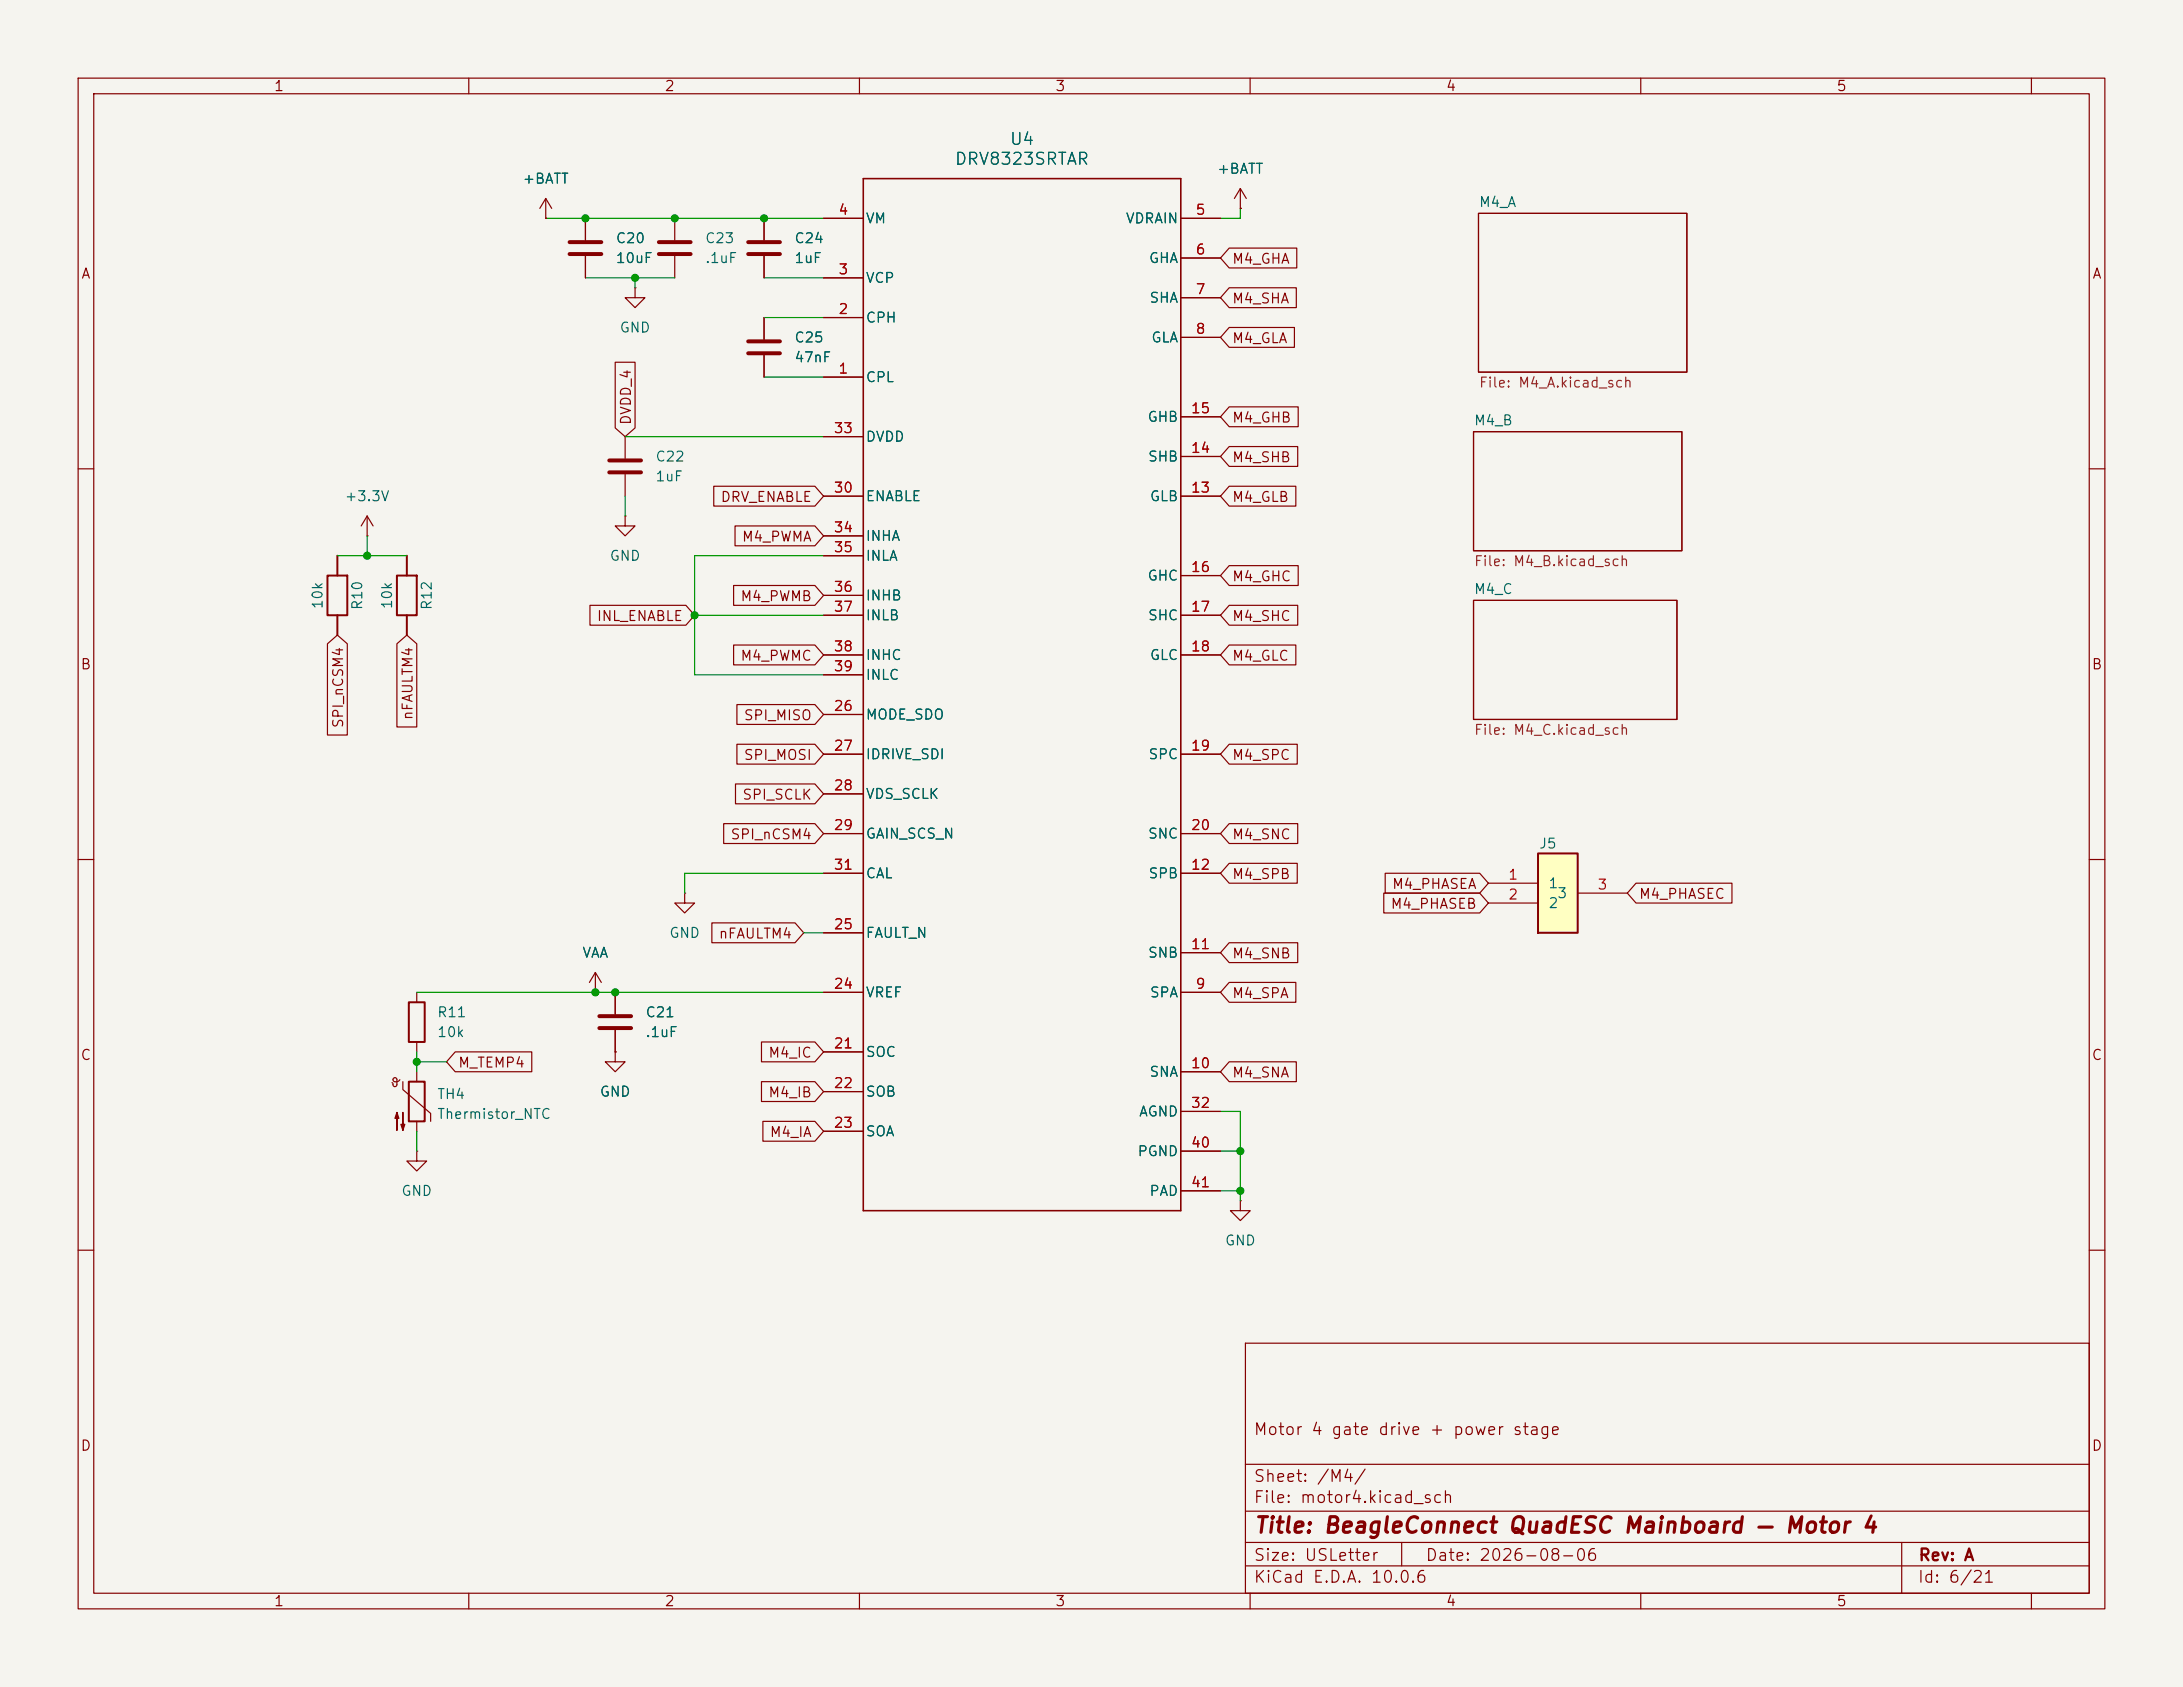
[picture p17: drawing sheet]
<svg xmlns="http://www.w3.org/2000/svg" width="279mm" height="216mm" viewBox="0 0 279 216" stroke-linecap="round" stroke-linejoin="round" font-family="sans-serif">
<defs><g id="words">
<text font-size="2" fill="#840000" x="160.4" y="196.7">Title: BeagleConnect QuadESC Mainboard — Motor 4</text>
<g font-size="1.5" fill="#006464">
<text x="122.1" y="21.5">DRV8323SRTAR</text>
<text x="129.1" y="18.9">U4</text>
</g>
<g font-size="1.5" fill="#840000">
<text x="160.4" y="184">Motor 4 gate drive + power stage</text>
<text x="160.4" y="190">Sheet: /M4/</text>
<text x="160.4" y="192.7">File: motor4.kicad_sch</text>
<text x="160.4" y="202.9">KiCad E.D.A. 10.0.6</text>
<text x="160.4" y="200.1">Size: USLetter</text>
<text x="182.4" y="200.1">Date: 2026-08-06</text>
<text x="245.4" y="202.9">Id: 6/21</text>
<text x="245.4" y="200.1">Rev: A</text>
</g>
<g font-size="1.3" fill="#840000">
<text x="35" y="12">1</text>
<text x="85" y="12">2</text>
<text x="135" y="12">3</text>
<text x="185" y="12">4</text>
<text x="235" y="12">5</text>
<text x="10.3" y="36">A</text>
<text x="157.6" y="34.1">M4_GHA</text>
<text x="267.7" y="36">A</text>
<text x="157.6" y="39.2">M4_SHA</text>
<text x="157.6" y="44.2">M4_GLA</text>
<text x="81.1" y="54.5" transform="rotate(-90 81.1 54.5)">DVDD_4</text>
<text x="157.6" y="59.5">M4_SHB</text>
<text x="157.6" y="54.4">M4_GHB</text>
<text x="92.1" y="64.6">DRV_ENABLE</text>
<text x="157.6" y="64.6">M4_GLB</text>
<text x="94.9" y="69.6">M4_PWMA</text>
<text x="94.7" y="77.3">M4_PWMB</text>
<text x="157.6" y="74.7">M4_GHC</text>
<text x="76.3" y="79.8">INL_ENABLE</text>
<text x="157.6" y="79.8">M4_SHC</text>
<text x="10.2" y="86">B</text>
<text x="94.7" y="84.9">M4_PWMC</text>
<text x="157.6" y="84.9">M4_GLC</text>
<text x="267.6" y="86">B</text>
<text x="44.2" y="93.3" transform="rotate(-90 44.2 93.3)">SPI_nCSM4</text>
<text x="53.1" y="92.2" transform="rotate(-90 53.1 92.2)">nFAULTM4</text>
<text x="95.1" y="92.5">SPI_MISO</text>
<text x="95.1" y="97.6">SPI_MOSI</text>
<text x="157.6" y="97.6">M4_SPC</text>
<text x="93.4" y="107.7">SPI_nCSM4</text>
<text x="94.9" y="102.7">SPI_SCLK</text>
<text x="157.6" y="107.7">M4_SNC</text>
<text x="157.6" y="112.8">M4_SPB</text>
<text x="177.9" y="116.6">M4_PHASEB</text>
<text x="178.1" y="114.1">M4_PHASEA</text>
<text x="209.7" y="115.4">M4_PHASEC</text>
<text x="91.9" y="120.4">nFAULTM4</text>
<text x="157.6" y="123">M4_SNB</text>
<text x="157.6" y="128.1">M4_SPA</text>
<text x="10.2" y="136">C</text>
<text x="58.6" y="136.9">M_TEMP4</text>
<text x="98.3" y="135.7">M4_IC</text>
<text x="267.6" y="136">C</text>
<text x="98.3" y="140.8">M4_IB</text>
<text x="157.6" y="138.2">M4_SNA</text>
<text x="98.4" y="145.8">M4_IA</text>
<text x="10.2" y="186">D</text>
<text x="267.6" y="186">D</text>
<text x="35" y="205.9">1</text>
<text x="85" y="205.9">2</text>
<text x="135" y="205.9">3</text>
<text x="185" y="205.9">4</text>
<text x="235" y="205.9">5</text>
</g>
<g font-size="1.3" fill="#006464">
<text x="66.8" y="23.8">+BATT</text>
<text x="155.7" y="22.6">+BATT</text>
<text x="110.7" y="28.9">VM</text>
<text x="144" y="28.9">VDRAIN</text>
<text x="189.2" y="26.8">M4_A</text>
<text x="78.7" y="31.4">C20</text>
<text x="78.7" y="34">10uF</text>
<text x="90.2" y="31.4">C23</text>
<text x="90.2" y="34">.1uF</text>
<text x="101.6" y="31.4">C24</text>
<text x="101.6" y="34">1uF</text>
<text x="147" y="34">GHA</text>
<text x="110.7" y="41.6">CPH</text>
<text x="110.7" y="36.5">VCP</text>
<text x="147" y="39.1">SHA</text>
<text x="79.2" y="42.9">GND</text>
<text x="101.6" y="44.1">C25</text>
<text x="101.6" y="46.7">47nF</text>
<text x="147.3" y="44.1">GLA</text>
<text x="110.7" y="49.2">CPL</text>
<text x="83.8" y="59.4">C22</text>
<text x="110.7" y="56.8">DVDD</text>
<text x="146.8" y="54.3">GHB</text>
<text x="146.8" y="59.4">SHB</text>
<text x="188.6" y="54.8">M4_B</text>
<text x="44" y="64.5">+3.3V</text>
<text x="83.8" y="61.9">1uF</text>
<text x="110.7" y="64.5">ENABLE</text>
<text x="147.1" y="64.5">GLB</text>
<text x="110.7" y="69.5">INHA</text>
<text x="77.9" y="72.1">GND</text>
<text x="110.7" y="72.1">INLA</text>
<text x="110.7" y="77.2">INHB</text>
<text x="146.8" y="74.6">GHC</text>
<text x="188.6" y="76.3">M4_C</text>
<text x="41.6" y="78.1" transform="rotate(-90 41.6 78.1)">10k</text>
<text x="46.7" y="78.2" transform="rotate(-90 46.7 78.2)">R10</text>
<text x="50.5" y="78.1" transform="rotate(-90 50.5 78.1)">10k</text>
<text x="55.6" y="78.2" transform="rotate(-90 55.6 78.2)">R12</text>
<text x="110.7" y="79.7">INLB</text>
<text x="146.8" y="79.7">SHC</text>
<text x="110.7" y="84.8">INHC</text>
<text x="110.7" y="87.3">INLC</text>
<text x="147.1" y="84.8">GLC</text>
<text x="110.7" y="92.4">MODE_SDO</text>
<text x="110.7" y="97.5">IDRIVE_SDI</text>
<text x="146.9" y="97.5">SPC</text>
<text x="110.7" y="102.6">VDS_SCLK</text>
<text x="110.7" y="107.6">GAIN_SCS_N</text>
<text x="146.8" y="107.6">SNC</text>
<text x="110.7" y="112.7">CAL</text>
<text x="146.9" y="112.7">SPB</text>
<text x="196.9" y="108.9">J5</text>
<text x="198.1" y="114">1</text>
<text x="198.1" y="116.5">2</text>
<text x="199.2" y="115.3">3</text>
<text x="74.4" y="122.9">VAA</text>
<text x="85.6" y="120.3">GND</text>
<text x="110.7" y="120.3">FAULT_N</text>
<text x="146.8" y="122.9">SNB</text>
<text x="55.9" y="130.5">R11</text>
<text x="82.5" y="130.5">C21</text>
<text x="110.7" y="128">VREF</text>
<text x="147.1" y="128">SPA</text>
<text x="55.9" y="133">10k</text>
<text x="82.5" y="133">.1uF</text>
<text x="110.7" y="135.6">SOC</text>
<text x="55.9" y="141">TH4</text>
<text x="55.9" y="143.5">Thermistor_NTC</text>
<text x="76.7" y="140.7">GND</text>
<text x="110.7" y="140.7">SOB</text>
<text x="145.7" y="143.2">AGND</text>
<text x="147" y="138.1">SNA</text>
<text x="110.7" y="145.7">SOA</text>
<text x="145.5" y="148.3">PGND</text>
<text x="51.3" y="153.4">GND</text>
<text x="147" y="153.4">PAD</text>
<text x="156.7" y="159.7">GND</text>
</g>
<g font-size="1.3" fill="#a90000">
<text x="107.2" y="27.8">4</text>
<text x="152.9" y="27.8">5</text>
<text x="107.2" y="35.4">3</text>
<text x="152.9" y="32.9">6</text>
<text x="107.2" y="40.5">2</text>
<text x="152.9" y="38">7</text>
<text x="152.9" y="43">8</text>
<text x="107.2" y="48.1">1</text>
<text x="152.3" y="53.2">15</text>
<text x="106.6" y="55.7">33</text>
<text x="152.3" y="58.3">14</text>
<text x="106.6" y="63.4">30</text>
<text x="152.3" y="63.4">13</text>
<text x="106.6" y="68.4">34</text>
<text x="106.6" y="71">35</text>
<text x="106.6" y="76.1">36</text>
<text x="152.3" y="73.5">16</text>
<text x="106.6" y="78.6">37</text>
<text x="106.6" y="83.7">38</text>
<text x="152.3" y="78.6">17</text>
<text x="152.3" y="83.7">18</text>
<text x="106.6" y="86.2">39</text>
<text x="106.6" y="91.3">26</text>
<text x="106.6" y="96.4">27</text>
<text x="106.6" y="101.5">28</text>
<text x="152.3" y="96.4">19</text>
<text x="106.6" y="106.5">29</text>
<text x="152.3" y="106.5">20</text>
<text x="106.6" y="111.6">31</text>
<text x="152.3" y="111.6">12</text>
<text x="192.9" y="112.9">1</text>
<text x="106.6" y="119.2">25</text>
<text x="192.9" y="115.4">2</text>
<text x="204.4" y="114.2">3</text>
<text x="152.3" y="121.8">11</text>
<text x="106.6" y="126.9">24</text>
<text x="152.9" y="126.9">9</text>
<text x="106.6" y="134.5">21</text>
<text x="152.3" y="137">10</text>
<text x="106.6" y="139.6">22</text>
<text x="152.3" y="142.1">32</text>
<text x="106.6" y="144.6">23</text>
<text x="152.3" y="147.2">40</text>
<text x="152.3" y="152.3">41</text>
</g>
<g font-size="1.3" fill="#725600">
<text x="189.2" y="49.9">File: M4_A.kicad_sch</text>
<text x="188.6" y="72.8">File: M4_B.kicad_sch</text>
<text x="188.6" y="94.4">File: M4_C.kicad_sch</text>
</g>
</g></defs>
<path d="M0 0h279.4v215.9h-279.4z" fill="#f5f4ef" stroke="#f5f4ef" stroke-width=".13"/>
<g fill="none" stroke="#840000" stroke-width=".15">
<path d="M10 10h259.4v195.9h-259.4zM12 12h255.4v191.9h-255.4zM60 10v2M110 10v2M160 10v2M210 10v2M260 10v2M69.8 27.9h.1M69.8 25.4l-.7 1.3M69.8 25.4l.8 1.3M69.8 25.4v2.5M74.9 27.9v2.8"/>
<path d="M74.9 32.8v2.8M81.3 36.8v1.3h1.2l-1.2 1.3-1.3-1.3h1.3M81.3 36.8h.1M86.4 27.9v2.8M86.4 32.8v2.8M97.8 27.9v2.8M97.8 32.8v2.8M105.4 35.6h5.1M105.4 27.9h5.1M151.1 27.9h5.1M151.1 33h5.1M151.1 38.1h5.1"/>
<path d="M158.7 26.7h.1M158.7 24.1l-.7 1.3M158.7 24.1l.8 1.3M158.7 24.1v2.6M189.2 27.3h26.7v20.3h-26.7zM80 55.9v2.8M97.8 40.6v2.8M97.8 45.5v2.8M105.4 48.3h5.1M105.4 40.6h5.1M105.4 55.9h5.1M151.1 43.2h5.1"/>
<path d="M151.1 58.4h5.1M151.1 53.3h5.1M188.6 55.2h26.7v15.3h-26.7zM10 60h2M43.2 71.1h.1M47 68.6h.1M47 66l-.8 1.3M47 66l.8 1.3M47 66v2.6M52.1 71.1h.1M80 66v1.3h1.3l-1.3 1.3-1.3-1.3h1.3M80 66h.1"/>
<path d="M80 60.7v2.8M105.4 63.5h5.1M105.4 78.7h5.1M105.4 68.6h5.1M105.4 71.1h5.1M105.4 76.2h5.1M151.1 63.5h5.1M151.1 73.7h5.1M151.1 78.7h5.1M188.6 76.8h26v15.3h-26zM267.4 60h2M43.2 81.3h.1"/>
<path d="M52.1 81.3h.1M105.4 83.8h5.1M105.4 96.5h5.1M105.4 91.4h5.1M105.4 86.4h5.1M151.1 83.8h5.1M151.1 96.5h5.1M10 110h2M105.4 111.8h5.1M105.4 106.7h5.1M105.4 119.4h5.1M105.4 101.6h5.1"/>
<path d="M151.1 111.8h5.1M151.1 106.7h5.1M267.4 110h2M51.2 138.2a.45 .45 0 0 1-.5 .3 .45 .45 0 0 1-.4-.4l.2-.2 .3 .1v.9l-.2 .2-.2-.1-.1-.4h-.1M51.6 138.4v1l3.5 3.1v1M53.3 127v1.3M53.3 133.4v1.2M53.3 137.2v1.2M76.2 127h.1M76.2 124.5l-.8 1.2M76.2 124.5l.8 1.2M76.2 124.5v2.5"/>
<path d="M78.7 134.6v1.3h1.3l-1.3 1.3-1.2-1.3h1.2M78.7 134.6h.1M78.7 127v2.8M78.7 131.8v2.8M105.4 127h5.1M105.4 134.6h5.1M105.4 139.7h5.1M151.1 127h5.1M151.1 137.2h5.1M151.1 121.9h5.1M53.3 147.3v1.3h1.3l-1.3 1.3-1.2-1.3h1.2M53.3 147.3h.1"/>
<path d="M53.3 143.5v1.3M105.4 144.8h5.1M151.1 142.2h5.1M151.1 147.3h5.1M151.1 152.4h5.1M158.7 153.7v1.2h1.3l-1.3 1.3-1.2-1.3h1.2M158.7 153.7h.1M10 160h2M159.4 171.9h108v32h-108zM267.4 160h2M159.4 197.4h108M159.4 193.4h108"/>
<path d="M159.4 187.4h108M179.4 197.4v3M243.4 197.4v6.5M60 203.9v2M110 203.9v2M159.4 200.4h108M160 203.9v2M210 203.9v2M260 203.9v2"/>
</g>
<path d="M72.9 31h4.1M72.9 32.5h4.1M84.3 31h4.1M84.3 32.5h4.1M95.8 31h4M95.8 32.5h4M78 58.9h4M95.8 43.7h4M95.8 45.2h4M78 60.5h4M76.7 130h4.1M76.7 131.6h4.1" fill="none" stroke="#840000" stroke-width=".51"/>
<path d="M110.5 22.9h40.6v132h-40.6z" fill="none" stroke="#840000" stroke-width=".2"/>
<g fill="#840000" stroke="#840000" stroke-width=".15">
<path d="M50.8 142.4l.3 .7h-.6l.3-.7v2.3z"/>
<path d="M51.6 142.4v2.3l-.3-.8h.5l-.2 .8z"/>
</g>
<path d="M41.9 73.7h2.5v5h-2.5zM43.2 71.1v2.6M43.2 78.7v2.6M50.8 73.7h2.5v5h-2.5zM52.1 71.1v2.6M52.1 78.7v2.6M52.3 138.4h2.1v5.1h-2.1zM52.3 128.3h2.1v5.1h-2.1z" fill="none" stroke="#840000" stroke-width=".25"/>
<path d="M196.8 109.2h5.1v10.2h-5.1z" fill="#ffffc2"/>
<path d="M196.8 109.2h5.1v10.2h-5.1z" fill="none" stroke="#840000" stroke-width=".25"/>
<g fill="none" stroke="#840000" stroke-width=".15">
<path d="M69.8 27.9h.1M74.9 27.9v2.8M74.9 32.8v2.8M97.8 27.9v2.8M97.8 32.8v2.8M105.4 35.6h5.1M105.4 27.9h5.1M151.1 27.9h5.1M151.1 33h5.1M151.1 38.1h5.1M157.3 31.7h8.7v2.6h-8.7l-1.1-1.3zM157.3 36.8h8.6v2.6h-8.6l-1.1-1.3z"/>
<path d="M158.7 26.7h.1M78.7 46.4h2.6v8.4l-1.3 1.1-1.3-1.1zM97.8 40.6v2.8M97.8 45.5v2.8M105.4 48.3h5.1M105.4 40.6h5.1M105.4 55.9h5.1M151.1 43.2h5.1M151.1 58.4h5.1M151.1 53.3h5.1M157.3 57.1h8.8v2.6h-8.8l-1.1-1.3zM157.3 41.9h8.4v2.6h-8.4l-1.1-1.3z"/>
<path d="M157.3 52.1h8.9v2.5h-8.9l-1.1-1.3zM75.5 77.5h12.3l1.1 1.2-1.1 1.3h-12.3zM91.4 62.2h12.9l1.1 1.3-1.1 1.3h-12.9zM93.9 74.9h10.4l1.1 1.3-1.1 1.3h-10.4zM94.1 67.3h10.2l1.1 1.3-1.1 1.3h-10.2zM105.4 63.5h5.1M105.4 78.7h5.1M105.4 68.6h5.1M105.4 71.1h5.1M105.4 76.2h5.1M151.1 63.5h5.1M151.1 73.7h5.1"/>
<path d="M151.1 78.7h5.1M157.3 72.4h8.9v2.5h-8.9l-1.1-1.2zM157.3 62.2h8.6v2.6h-8.6l-1.1-1.3zM157.3 77.5h8.8v2.5h-8.8l-1.1-1.3zM41.9 82.4l1.3-1.1 1.3 1.1v11.7h-2.6zM50.8 82.4l1.3-1.1 1.2 1.1v10.6h-2.5zM93.9 82.5h10.4l1.1 1.3-1.1 1.3h-10.4zM94.3 90.2h10l1.1 1.2-1.1 1.3h-10zM94.3 95.2h10l1.1 1.3-1.1 1.3h-10zM105.4 83.8h5.1M105.4 96.5h5.1M105.4 91.4h5.1"/>
<path d="M105.4 86.4h5.1M151.1 83.8h5.1M151.1 96.5h5.1M157.3 82.5h8.6v2.6h-8.6l-1.1-1.3zM157.3 95.2h8.7v2.6h-8.7l-1.1-1.3zM87.6 114.3v1.3h1.3l-1.3 1.2-1.2-1.2h1.2M87.6 114.3h.1M91.1 118.1h10.7l1.1 1.3-1.1 1.3h-10.7zM92.6 105.4h11.7l1.1 1.3-1.1 1.3h-11.7zM94.1 100.3h10.2l1.1 1.3-1.1 1.3h-10.2zM105.4 111.8h5.1M105.4 106.7h5.1"/>
<path d="M105.4 119.4h5.1M105.4 101.6h5.1M151.1 111.8h5.1M151.1 106.7h5.1M157.3 110.5h8.7v2.5h-8.7l-1.1-1.2zM157.3 105.4h8.8v2.6h-8.8l-1.1-1.3zM177.1 114.3h12.3l1.1 1.3-1.1 1.2h-12.3zM177.3 111.8h12.1l1.1 1.2-1.1 1.3h-12.1zM190.5 113h6.3M190.5 115.6h6.3M201.9 114.3h6.4M209.4 113h12.3v2.6h-12.3l-1.1-1.3z"/>
<path d="M58.3 134.6h9.8v2.6h-9.8l-1.2-1.3zM76.2 127h.1M78.7 134.6h.1M78.7 127v2.8M78.7 131.8v2.8M97.5 133.3h6.8l1.1 1.3-1.1 1.3h-6.8zM97.5 138.4h6.8l1.1 1.3-1.1 1.3h-6.8zM105.4 127h5.1M105.4 134.6h5.1M105.4 139.7h5.1M151.1 127h5.1M151.1 137.2h5.1"/>
<path d="M151.1 121.9h5.1M157.3 120.6h8.8v2.6h-8.8l-1.1-1.3zM157.3 125.7h8.6v2.6h-8.6l-1.1-1.3zM157.3 135.9h8.6v2.5h-8.6l-1.1-1.2zM97.6 143.5h6.7l1.1 1.3-1.1 1.3h-6.7zM105.4 144.8h5.1M151.1 142.2h5.1M151.1 147.3h5.1M151.1 152.4h5.1"/>
</g>
<g fill="none" stroke="#009600" stroke-width=".15">
<path d="M69.8 27.9h35.6M74.9 35.6h11.5M81.3 35.6v1.2M97.8 35.6h7.6M158.7 26.7v1.2h-2.5M80 55.9h25.4M97.8 48.3h7.6M97.8 40.6h7.6M43.2 71.1h8.9M47 68.6v2.5M80 63.5v2.5M88.9 78.7h16.5"/>
<path d="M105.4 71.1h-16.5v15.3h16.5M102.9 119.4h2.5M105.4 111.8h-17.8v2.5M53.3 127h52.1M53.3 134.6v2.6M53.3 135.9h3.8M53.3 144.8v2.5M156.2 142.2h2.5v11.5M156.2 152.4h2.5M156.2 147.3h2.5"/>
</g>
<g fill="#009600" stroke="#009600" stroke-width=".13">
<circle cx="88.9" cy="78.7" r=".46"/>
<circle cx="53.3" cy="135.9" r=".46"/>
<circle cx="78.7" cy="127" r=".46"/>
<circle cx="76.2" cy="127" r=".46"/>
<circle cx="81.3" cy="35.6" r=".46"/>
<circle cx="86.4" cy="27.9" r=".46"/>
<circle cx="47" cy="71.1" r=".46"/>
<circle cx="74.9" cy="27.9" r=".46"/>
<circle cx="158.7" cy="147.3" r=".46"/>
<circle cx="158.7" cy="152.4" r=".46"/>
<circle cx="97.8" cy="27.9" r=".46"/>
</g>
<use href="#words"/>
</svg>
